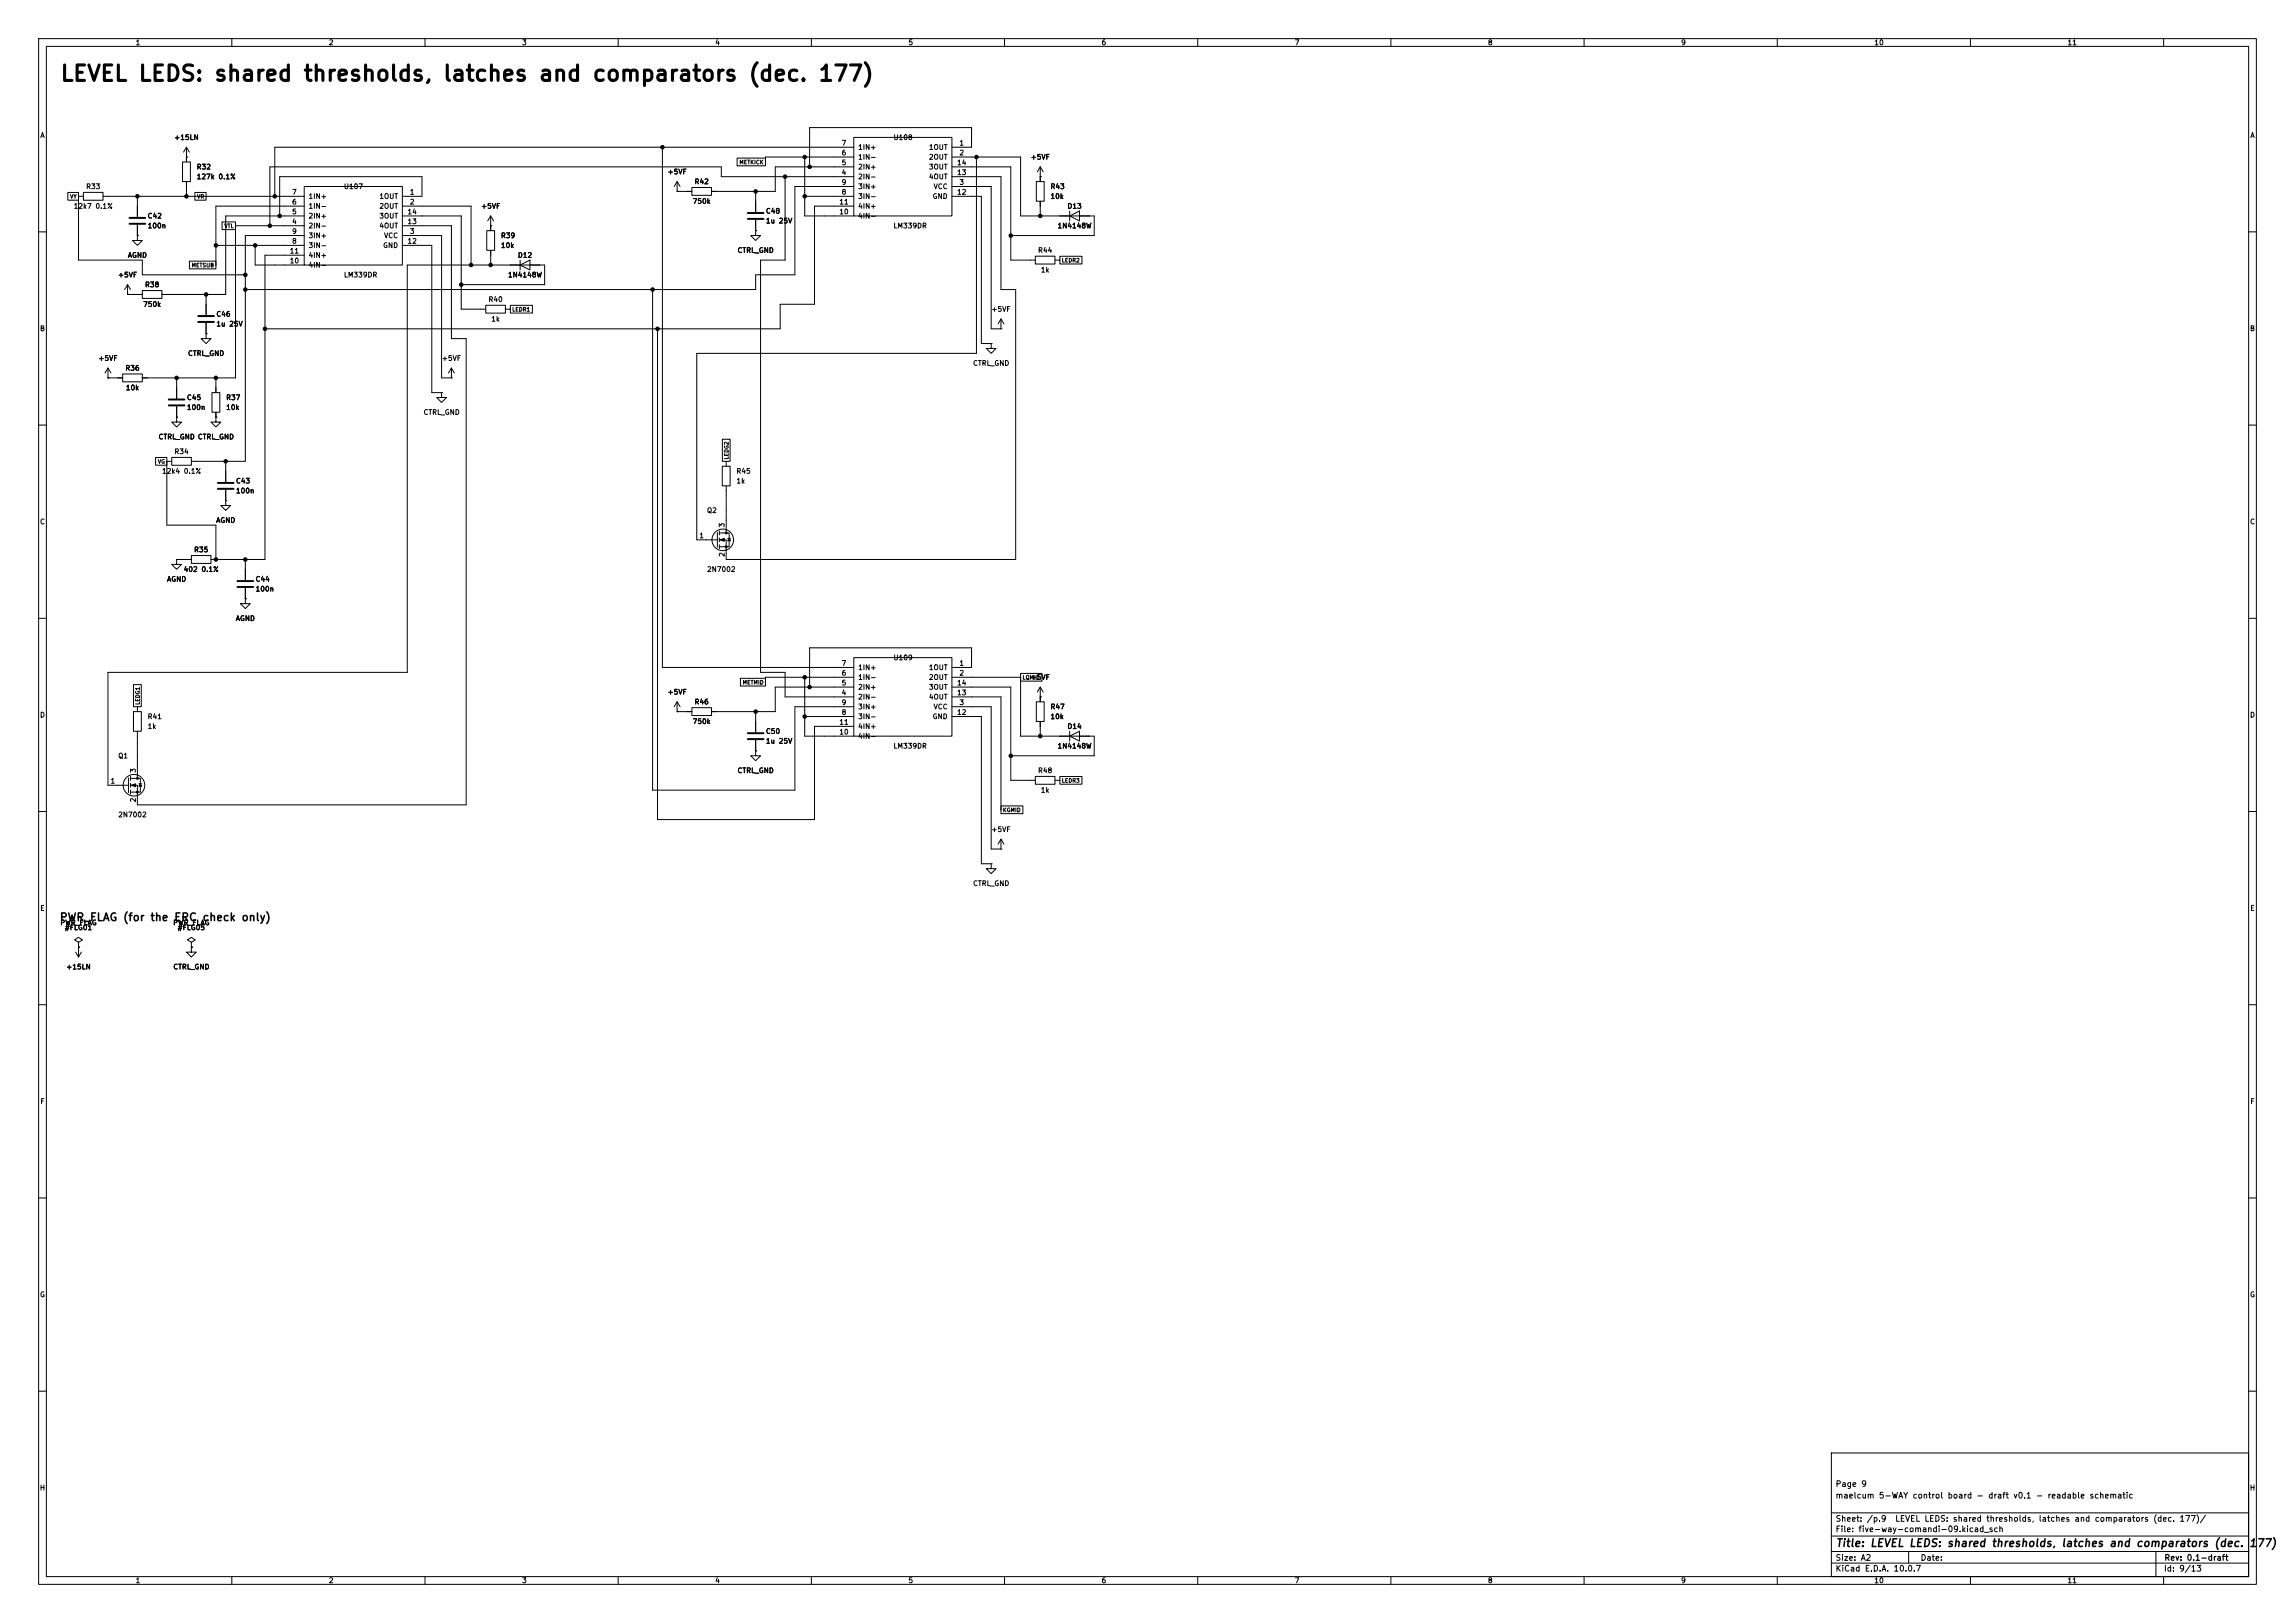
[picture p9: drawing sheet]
<svg xmlns="http://www.w3.org/2000/svg" width="594mm" height="420mm" viewBox="0 0 594 420" stroke-linecap="round" stroke-linejoin="round" font-family="sans-serif">
<defs><g id="words">
<text font-size="4" x="15.4" y="22">LEVEL LEDS: shared thresholds, latches and comparators (dec. 177)</text>
<g font-size="2">
<text x="15.3" y="238.8">PWR_FLAG (for the ERC check only)</text>
<text x="475" y="400.8">Title: LEVEL LEDS: shared thresholds, latches and comparators (dec. 177)</text>
</g>
<g font-size="1.5">
<text x="475" y="388.1">maelcum 5-WAY control board - draft v0.1 - readable schematic</text>
<text x="475" y="385.1">Page 9</text>
<text x="475" y="394.1">Sheet: /p.9</text>
<text x="490.4" y="394.1">LEVEL LEDS: shared thresholds, latches and comparators (dec. 177)/</text>
<text x="475" y="396.8">File: five-way-comandi-09.kicad_sch</text>
<text x="475" y="407">KiCad E.D.A. 10.0.7</text>
<text x="475" y="404.2">Size: A2</text>
<text x="497" y="404.2">Date:</text>
<text x="560" y="407">Id: 9/13</text>
<text x="560.1" y="404.2">Rev: 0.1-draft</text>
</g>
<g font-size="1.3">
<text x="35" y="12">1</text>
<text x="85" y="12">2</text>
<text x="135" y="12">3</text>
<text x="185" y="12">4</text>
<text x="235" y="12">5</text>
<text x="285" y="12">6</text>
<text x="335" y="12">7</text>
<text x="385" y="12">8</text>
<text x="435" y="12">9</text>
<text x="485" y="12">10</text>
<text x="535" y="12">11</text>
<text x="10.3" y="36">A</text>
<text x="582.3" y="36">A</text>
<text x="45" y="36.5">+15LN</text>
<text x="217.7" y="40.5">6</text>
<text x="217.7" y="38">7</text>
<text x="222" y="41.6">1IN-</text>
<text x="222" y="39.1">1IN+</text>
<text x="231.1" y="36.5">U108</text>
<text x="240.3" y="39.1">1OUT</text>
<text x="240.3" y="41.6">2OUT</text>
<text x="248.2" y="38">1</text>
<text x="248.2" y="40.5">2</text>
<text x="266.6" y="41.6">+5VF</text>
<text x="50.8" y="44.1">R32</text>
<text x="50.8" y="46.7">127k 0.1%</text>
<text x="172.7" y="45.4">+5VF</text>
<text x="179.6" y="48">R42</text>
<text x="217.7" y="45.6">4</text>
<text x="217.7" y="43">5</text>
<text x="222" y="46.7">2IN-</text>
<text x="222" y="44.1">2IN+</text>
<text x="240.3" y="46.7">4OUT</text>
<text x="240.3" y="44.1">3OUT</text>
<text x="247.6" y="45.6">13</text>
<text x="247.6" y="43">14</text>
<text x="22.2" y="49.2">R33</text>
<text x="75.5" y="53.2">6</text>
<text x="75.5" y="50.7">7</text>
<text x="79.7" y="51.8">1IN+</text>
<text x="88.9" y="49.2">U107</text>
<text x="98.1" y="51.8">1OUT</text>
<text x="105.9" y="50.7">1</text>
<text x="105.9" y="53.2">2</text>
<text x="179.2" y="53">750k</text>
<text x="217.1" y="53.2">11</text>
<text x="217.7" y="50.7">8</text>
<text x="217.7" y="48.1">9</text>
<text x="222" y="51.8">3IN-</text>
<text x="222" y="49.2">3IN+</text>
<text x="241.3" y="51.8">GND</text>
<text x="241.5" y="49.2">VCC</text>
<text x="247.6" y="50.7">12</text>
<text x="248.2" y="48.1">3</text>
<text x="271.8" y="49.2">R43</text>
<text x="271.8" y="51.8">10k</text>
<text x="19" y="54.3">12k7 0.1%</text>
<text x="38.1" y="56.8">C42</text>
<text x="38.1" y="59.4">100n</text>
<text x="75.5" y="58.3">4</text>
<text x="75.5" y="55.7">5</text>
<text x="79.7" y="59.4">2IN-</text>
<text x="79.7" y="56.8">2IN+</text>
<text x="79.7" y="54.3">1IN-</text>
<text x="98.1" y="54.3">2OUT</text>
<text x="98.1" y="59.4">4OUT</text>
<text x="98.1" y="56.8">3OUT</text>
<text x="105.3" y="58.3">13</text>
<text x="105.3" y="55.7">14</text>
<text x="124.4" y="54.3">+5VF</text>
<text x="198.1" y="55.6">C48</text>
<text x="198.1" y="58.1">1u 25V</text>
<text x="217.1" y="55.7">10</text>
<text x="222" y="56.8">4IN-</text>
<text x="222" y="54.3">4IN+</text>
<text x="231.1" y="59.4">LM339DR</text>
<text x="273.6" y="59.4">1N4148W</text>
<text x="276.2" y="54.3">D13</text>
<text x="74.9" y="65.9">11</text>
<text x="75.5" y="63.4">8</text>
<text x="75.5" y="60.8">9</text>
<text x="79.7" y="64.5">3IN-</text>
<text x="79.7" y="61.9">3IN+</text>
<text x="99" y="64.5">GND</text>
<text x="99.3" y="61.9">VCC</text>
<text x="105.3" y="63.4">12</text>
<text x="105.9" y="60.8">3</text>
<text x="129.5" y="61.9">R39</text>
<text x="129.5" y="64.5">10k</text>
<text x="190.8" y="65.7">CTRL_GND</text>
<text x="268.5" y="65.7">R44</text>
<text x="33" y="67">AGND</text>
<text x="74.9" y="68.4">10</text>
<text x="79.7" y="69.5">4IN-</text>
<text x="79.7" y="67">4IN+</text>
<text x="133.9" y="67">D12</text>
<text x="269.3" y="70.8">1k</text>
<text x="30.4" y="72.1">+5VF</text>
<text x="37.4" y="74.6">R38</text>
<text x="88.9" y="72.1">LM339DR</text>
<text x="131.3" y="72.1">1N4148W</text>
<text x="36.9" y="79.7">750k</text>
<text x="55.9" y="82.2">C46</text>
<text x="126.3" y="78.4">R40</text>
<text x="127" y="83.5">1k</text>
<text x="256.5" y="81">+5VF</text>
<text x="10.2" y="86">B</text>
<text x="55.9" y="84.8">1u 25V</text>
<text x="582.2" y="86">B</text>
<text x="25.3" y="93.7">+5VF</text>
<text x="48.5" y="92.4">CTRL_GND</text>
<text x="114.2" y="93.7">+5VF</text>
<text x="251.7" y="94.9">CTRL_GND</text>
<text x="32.3" y="96.2">R36</text>
<text x="32.4" y="101.3">10k</text>
<text x="48.2" y="103.8">C45</text>
<text x="48.2" y="106.4">100n</text>
<text x="58.4" y="103.8">R37</text>
<text x="58.4" y="106.4">10k</text>
<text x="109.5" y="107.6">CTRL_GND</text>
<text x="40.9" y="114">CTRL_GND CTRL_GND</text>
<text x="45" y="117.8">R34</text>
<text x="41.8" y="122.9">12k4 0.1%</text>
<text x="60.9" y="125.4">C43</text>
<text x="190.5" y="122.9">R45</text>
<text x="190.5" y="125.4">1k</text>
<text x="60.9" y="128">100n</text>
<text x="10.2" y="136">C</text>
<text x="55.8" y="135.6">AGND</text>
<text x="182.9" y="133">Q2</text>
<text x="187.8" y="136.6" transform="rotate(-90 187.8 136.6)">3</text>
<text x="582.2" y="136">C</text>
<text x="50.1" y="143.2">R35</text>
<text x="180.9" y="139.6">1</text>
<text x="47.4" y="148.3">402 0.1%</text>
<text x="182.9" y="148.3">2N7002</text>
<text x="187.8" y="144.2" transform="rotate(-90 187.8 144.2)">2</text>
<text x="43.1" y="150.8">AGND</text>
<text x="66" y="150.8">C44</text>
<text x="66" y="153.4">100n</text>
<text x="60.9" y="161">AGND</text>
<text x="217.7" y="172.6">7</text>
<text x="222" y="173.7">1IN+</text>
<text x="231.1" y="171.1">U109</text>
<text x="240.3" y="173.7">1OUT</text>
<text x="248.2" y="172.6">1</text>
<text x="217.7" y="177.7">5</text>
<text x="217.7" y="175.1">6</text>
<text x="222" y="178.8">2IN+</text>
<text x="222" y="176.2">1IN-</text>
<text x="240.3" y="176.2">2OUT</text>
<text x="240.3" y="178.8">3OUT</text>
<text x="247.6" y="177.7">14</text>
<text x="248.2" y="175.1">2</text>
<text x="266.6" y="176.2">+5VF</text>
<text x="10.2" y="186">D</text>
<text x="172.7" y="180">+5VF</text>
<text x="179.6" y="182.6">R46</text>
<text x="217.7" y="180.2">4</text>
<text x="217.7" y="185.3">8</text>
<text x="217.7" y="182.7">9</text>
<text x="222" y="181.3">2IN-</text>
<text x="222" y="183.8">3IN+</text>
<text x="240.3" y="181.3">4OUT</text>
<text x="241.5" y="183.8">VCC</text>
<text x="247.6" y="185.3">12</text>
<text x="247.6" y="180.2">13</text>
<text x="248.2" y="182.7">3</text>
<text x="271.8" y="183.8">R47</text>
<text x="582.2" y="186">D</text>
<text x="38.1" y="186.4">R41</text>
<text x="38.1" y="188.9">1k</text>
<text x="179.2" y="187.7">750k</text>
<text x="198.1" y="190.2">C50</text>
<text x="217.1" y="190.4">10</text>
<text x="217.1" y="187.8">11</text>
<text x="222" y="186.4">3IN-</text>
<text x="222" y="191.5">4IN-</text>
<text x="222" y="188.9">4IN+</text>
<text x="241.3" y="186.4">GND</text>
<text x="271.8" y="186.4">10k</text>
<text x="276.2" y="188.9">D14</text>
<text x="30.5" y="196.5">Q1</text>
<text x="198.1" y="192.7">1u 25V</text>
<text x="231.1" y="194">LM339DR</text>
<text x="273.6" y="194">1N4148W</text>
<text x="28.5" y="203.1">1</text>
<text x="35.4" y="200.1" transform="rotate(-90 35.4 200.1)">3</text>
<text x="190.8" y="200.4">CTRL_GND</text>
<text x="268.5" y="200.4">R48</text>
<text x="35.4" y="207.7" transform="rotate(-90 35.4 207.7)">2</text>
<text x="269.3" y="205.4">1k</text>
<text x="30.5" y="211.8">2N7002</text>
<text x="256.5" y="215.6">+5VF</text>
<text x="251.7" y="229.6">CTRL_GND</text>
<text x="10.3" y="236">E</text>
<text x="15.5" y="239.7">PWR_FLAG</text>
<text x="44.7" y="239.7">PWR_FLAG</text>
<text x="582.3" y="236">E</text>
<text x="16.7" y="241">#FLG01</text>
<text x="45.9" y="241">#FLG05</text>
<text x="17" y="251.2">+15LN</text>
<text x="44.7" y="251.2">CTRL_GND</text>
<text x="10.3" y="286">F</text>
<text x="582.3" y="286">F</text>
<text x="10.2" y="336">G</text>
<text x="582.2" y="336">G</text>
<text x="10.2" y="386">H</text>
<text x="582.2" y="386">H</text>
<text x="35" y="410">1</text>
<text x="85" y="410">2</text>
<text x="135" y="410">3</text>
<text x="185" y="410">4</text>
<text x="235" y="410">5</text>
<text x="285" y="410">6</text>
<text x="335" y="410">7</text>
<text x="385" y="410">8</text>
<text x="435" y="410">9</text>
<text x="485" y="410">10</text>
<text x="535" y="410">11</text>
</g>
<g font-size="1">
<text x="191.3" y="42.7">METKICK</text>
<text x="18" y="51.6">VY</text>
<text x="50.9" y="51.6">VR</text>
<text x="58" y="59.2">VTL</text>
<text x="49.5" y="69.4">METSUB</text>
<text x="274.7" y="68.1">LEDR2</text>
<text x="132.5" y="80.8">LEDR1</text>
<text x="188.8" y="119" transform="rotate(-90 188.8 119)">LEDG2</text>
<text x="40.7" y="120.2">VG</text>
<text x="192.1" y="177.4">METMID</text>
<text x="264.5" y="176.1">LQMID</text>
<text x="36.4" y="182.5" transform="rotate(-90 36.4 182.5)">LEDG1</text>
<text x="274.7" y="202.8">LEDR3</text>
<text x="259.5" y="210.4">KGMID</text>
</g>
</g></defs>
<g fill="none" stroke="#000" stroke-width=".26">
<path d="M10 10h574v400h-574zM12 12h570v396h-570zM60 10v2M110 10v2M160 10v2M210 10v2M260 10v2M310 10v2M360 10v2M410 10v2M460 10v2M510 10v2"/>
<path d="M560 10v2M48.3 38.1v3.8M48.3 38.1l-.8 1.3M48.3 38.1l.7 1.3M171.4 38.1v134.6h49.6M221 35.6h25.4v20.3h-25.4zM221 38.1h-149.9v12.7M246.4 38.1h5.1v-5.1h-42v10.2M17.6 49.8h2.7v2h-2.7zM20.3 50.8v16.5h16.5v3.8h26.7M20.3 50.8h1.3M21.6 49.8h5.1v2h-5.1z"/>
<path d="M26.7 50.8h52M35.6 50.8v5.3M35.6 58.2v2.8M47.2 41.9h2.1v5.1h-2.1zM48.3 40.6h.1M48.3 47v3.8M50.4 49.8h2.9v2h-2.9zM57.5 57.4h3.5v2h-3.5zM61 58.4v39.4h-24.2M61 58.4h17.7M78.7 48.3h25.4v20.3h-25.4zM78.7 55.9h-20.3v20.3h-16.5"/>
<path d="M78.7 53.3h-22.8v15.3M104.1 58.4h12.7v29.2h3.8v120.7h-85v-5.1h-1.8M104.1 55.9h15.3v24.1h6.3M104.1 50.8h5.1v-5.1h-36.8v10.2M104.1 53.3h17.8v15.3M126 59.7h2v5.1h-2zM127 58.4h.1M127 55.9v3.8M127 55.9l-.8 1.3M127 55.9l.8 1.3M175.3 49.5h.1M175.3 47v2.5"/>
<path d="M175.3 49.5h3.8M175.3 47l-.8 1.3M175.3 47l.7 1.3M179.1 48.5h5v2h-5zM190.8 40.9h7.3v2h-7.3zM195.6 59.7v1.3h1.2l-1.2 1.2-1.3-1.2h1.3M195.6 59.7h.1M195.6 49.5v5.4M195.6 56.9v2.8M203.2 45.7v21.6h-6.4v106.7h6.4v6.3h17.8M208.3 40.6v15.3h12.7M208.3 50.8h12.7"/>
<path d="M221 40.6h-22.9v1.3M221 48.3h-15.3v22.8h-10.1v3.8h-132.1M221 45.7h-34.3v-2.5h-116.9v15.2M221 43.2h-20.3v6.3h-16.6M221 53.3h-10.2v25.4h-8.9v6.4h-133.3M246.4 45.7h12.7v29.2h3.8v69.9h-74.9v-5.1h-1.8M246.4 40.6h17.8v15.3h19v5.1h-21.6M246.4 43.2h15.2v24.1h6.4M246.4 48.3h10.1v36.8h2.6M246.4 50.8h7.6v38.1h2.5M252.7 40.6v50.8h-72.4v48.3h5.4M268.2 47h2.1v5.1h-2.1z"/>
<path d="M269.2 45.7h.1M269.2 43.2v3.8M269.2 52.1v3.8M269.2 43.2l-.7 1.3M269.2 43.2l.8 1.3M276.9 55.9l2.5-1.3v2.6zM276.9 54.6v2.6M10 60h2M33 76.2h.1M33 73.7l-.7 1.2M33 73.7l.8 1.2M33 73.7v2.5"/>
<path d="M33 76.2h3.8M35.6 61v1.2h1.2l-1.2 1.3-1.3-1.3h1.3M35.6 61h.1M36.8 75.2h5.1v2h-5.1zM49 67.6h6.9v2h-6.9zM53.3 76.2v5.3M55.9 63.5h22.8M66 63.5v5.1h12.7M78.7 61h-15.2v58.4h-14M78.7 66h-10.1v78.8h-14M104.1 61h10.2v36.8h2.5M104.1 63.5h7.7v38.1h2.5"/>
<path d="M119.4 73.7h21.6v-5.1h-35.6v105.4h-77.5v29.2h5.4M125.7 79h5.1v2h-5.1zM127 64.8v3.8M132.1 79h5.7v2h-5.7zM134.6 68.6l2.6-1.3v2.6zM134.6 67.3v2.6M168.9 74.9v129.6h36.8v-21.6h15.3M268 66.3h5v2h-5zM273 67.3h1.3M274.3 66.3h5.7v2h-5.7zM582 60h2M27.9 97.8h.1"/>
<path d="M27.9 95.3l-.7 1.2M27.9 95.3l.8 1.2M27.9 95.3v2.5M27.9 97.8h3.8M31.7 96.8h5.1v2h-5.1zM45.7 97.8v5.3M53.3 86.4v1.2h1.3l-1.3 1.3-1.2-1.3h1.2M53.3 86.4h.1M53.3 83.6v2.8M55.9 97.8v3.8M116.8 97.8h.1M116.8 95.3l-.7 1.2"/>
<path d="M116.8 95.3l.8 1.2M116.8 95.3v2.5M130.8 80h1.3M170.2 85.1v127h40.6v-24.1h10.2M256.5 88.9v1.3h1.3l-1.3 1.2-1.2-1.2h1.2M256.5 88.9h.1M259.1 85.1h.1M259.1 82.6v2.5M259.1 82.6l-.8 1.2M259.1 82.6l.7 1.2M10 110h2M40.3 118.4h2.9v2h-2.9z"/>
<path d="M43.2 119.4h1.2M43.2 119.4v16.5h12.7v8.9M44.4 118.4h5.1v2h-5.1zM45.7 108v1.2h1.3l-1.3 1.3-1.3-1.3h1.3M45.7 108h.1M45.7 105.2v2.8M54.9 101.6h2v5.1h-2zM55.9 108v1.2h1.2l-1.2 1.3-1.3-1.3h1.3M55.9 108h.1M55.9 106.7v1.3M58.4 119.4v5.3M114.3 101.6v1.3h1.3l-1.3 1.2-1.3-1.2h1.3"/>
<path d="M114.3 101.6h.1M187 113.7h2v5.7h-2zM188 119.4v1.3M582 110h2M58.4 129.5v1.3h1.3l-1.3 1.3-1.3-1.3h1.3M58.4 129.5h.1M58.4 126.7v2.8M185.7 137.8v3.8M186.2 137.9h2.5v3.6h-2.5M186.2 137.4v1M186.2 139.2v1M186.9 120.7h2.1v5h-2.1z"/>
<path d="M188 125.7v12.2M188.3 139.3h.8M188.7 139.3l.4 .7h-.8zM45.7 144.8v1.3h1.3l-1.3 1.2-1.3-1.2h1.3M45.7 144.8h.1M45.7 144.8h3.8M49.5 143.8h5.1v2h-5.1zM63.5 154.9v1.3h1.3l-1.3 1.3-1.3-1.3h1.3M63.5 154.9h.1M63.5 144.8v5.3M63.5 152.1v2.8M186.2 141v1"/>
<path d="M10 160h2M34.6 177.2h2v5.7h-2zM191.6 175.5h6.5v2h-6.5zM208.3 175.3v15.2h12.7M221 170.2h25.4v20.3h-25.4zM221 175.3h-22.9v1.2M221 177.8h-20.3v6.4h-16.6M246.4 172.7h5.1v-5.1h-42v10.2M246.4 175.3h17.8M246.4 177.8h15.2v24.1h6.4M264.2 174.3h5.5v2h-5.5zM264.2 175.3v15.2h19v5.1h-21.6"/>
<path d="M269.2 177.8v3.8M269.2 177.8l-.7 1.3M269.2 177.8l.8 1.3M582 160h2M34.5 184.2h2.1v5h-2.1zM35.6 182.9v1.3M35.6 189.2v12.2M175.3 184.2h.1M175.3 184.2h3.8M175.3 181.6l-.8 1.3M175.3 181.6l.7 1.3M175.3 181.6v2.6"/>
<path d="M179.1 183.1h5v2.1h-5zM195.6 194.3v1.3h1.2l-1.2 1.3-1.3-1.3h1.3M195.6 194.3h.1M195.6 184.2v5.3M195.6 191.5v2.8M208.3 185.4h12.7M246.4 182.9h10.1v36.8h2.6M246.4 180.3h12.7v29.3M246.4 185.4h7.6v38.1h2.5M268.2 181.6h2.1v5.1h-2.1zM269.2 180.3h.1M269.2 186.7v3.8"/>
<path d="M276.9 190.5l2.5-1.3v2.6zM276.9 189.2v2.6M10 210h2M33.3 201.3v3.8M33.8 201.4h2.5v3.6h-2.5M33.8 200.9v1M33.8 202.7v1M33.8 204.5v1M35.9 202.8h.8M36.3 202.8l.4 .7h-.8zM259.1 219.7h.1M259.1 208.5h5.6v2.1h-5.6z"/>
<path d="M259.1 217.2l-.8 1.2M259.1 217.2l.7 1.2M259.1 217.2v2.5M268 200.9h5v2h-5zM273 201.9h1.3M274.3 200.9h5.7v2h-5.7zM582 210h2M256.5 223.5v1.3h1.3l-1.3 1.3-1.2-1.3h1.2M256.5 223.5h.1M19.6 246.4l.7 1.3M20.3 245.1h.1M20.3 243.8l1-.6-1-.6-1 .6 1 .6v1.3"/>
<path d="M20.3 245.1v2.6M21.1 246.4l-.8 1.3M49.5 245.1v1.3h1.3l-1.3 1.3-1.2-1.3h1.2M49.5 245.1h.1M49.5 243.8l1-.6-1-.6-1 .6 1 .6v1.3M10 260h2M582 260h2M10 310h2M582 310h2M10 360h2M474 376h108v32h-108zM582 360h2"/>
<path d="M474 397.5h108M474 391.5h108M60 408v2M110 408v2M160 408v2M210 408v2M260 408v2M310 408v2M360 408v2M410 408v2M460 408v2M474 404.5h108"/>
<path d="M474 401.5h108M494 401.5v3M510 408v2M558 401.5v6.5M560 408v2"/>
<circle cx="187.1" cy="139.7" r="2.79"/>
<circle cx="34.7" cy="203.2" r="2.79"/>
</g>
<g fill="#000" stroke="#000" stroke-width=".26">
<path d="M186.4 139.7l1.1-.4v.8zM34 203.2l1.1-.4v.8z"/>
<circle cx="171.4" cy="38.1" r=".46"/>
<circle cx="35.6" cy="50.8" r=".46"/>
<circle cx="48.3" cy="50.8" r=".46"/>
<circle cx="69.8" cy="58.4" r=".46"/>
<circle cx="71.1" cy="50.8" r=".46"/>
<circle cx="72.4" cy="55.9" r=".46"/>
<circle cx="195.6" cy="49.5" r=".46"/>
<circle cx="203.2" cy="45.7" r=".46"/>
<circle cx="208.3" cy="50.8" r=".46"/>
<circle cx="208.3" cy="40.6" r=".46"/>
<circle cx="209.5" cy="43.2" r=".46"/>
<circle cx="252.7" cy="40.6" r=".46"/>
<circle cx="269.2" cy="55.9" r=".46"/>
<circle cx="53.3" cy="76.2" r=".46"/>
<circle cx="55.9" cy="63.5" r=".46"/>
<circle cx="63.5" cy="74.9" r=".46"/>
<circle cx="63.5" cy="71.1" r=".46"/>
<circle cx="66" cy="63.5" r=".46"/>
<circle cx="119.4" cy="73.7" r=".46"/>
<circle cx="121.9" cy="68.6" r=".46"/>
<circle cx="127" cy="68.6" r=".46"/>
<circle cx="168.9" cy="74.9" r=".46"/>
<circle cx="261.6" cy="61" r=".46"/>
<circle cx="45.7" cy="97.8" r=".46"/>
<circle cx="55.9" cy="97.8" r=".46"/>
<circle cx="68.6" cy="85.1" r=".46"/>
<circle cx="170.2" cy="85.1" r=".46"/>
<circle cx="58.4" cy="119.4" r=".46"/>
<circle cx="188" cy="137.9" r=".25"/>
<circle cx="55.9" cy="144.8" r=".46"/>
<circle cx="63.5" cy="144.8" r=".46"/>
<circle cx="188" cy="141.5" r=".25"/>
<circle cx="208.3" cy="175.3" r=".46"/>
<circle cx="209.5" cy="177.8" r=".46"/>
<circle cx="195.6" cy="184.2" r=".46"/>
<circle cx="208.3" cy="185.4" r=".46"/>
<circle cx="261.6" cy="195.6" r=".46"/>
<circle cx="269.2" cy="190.5" r=".46"/>
<circle cx="35.6" cy="205" r=".25"/>
<circle cx="35.6" cy="201.4" r=".25"/>
</g>
<g fill="none" stroke="#000" stroke-width=".51">
<path d="M33.5 56.4h4.1M33.5 57.9h4.1M193.5 55.1h4.1M193.5 56.6h4.1M51.3 81.8h4.1M51.3 83.3h4.1M43.7 103.4h4.1M43.7 104.9h4.1M56.4 125h4.1M56.4 126.5h4.1M61.5 150.4h4M61.5 151.9h4"/>
<path d="M193.5 189.7h4.1M193.5 191.3h4.1"/>
</g>
<use href="#words"/>
</svg>
